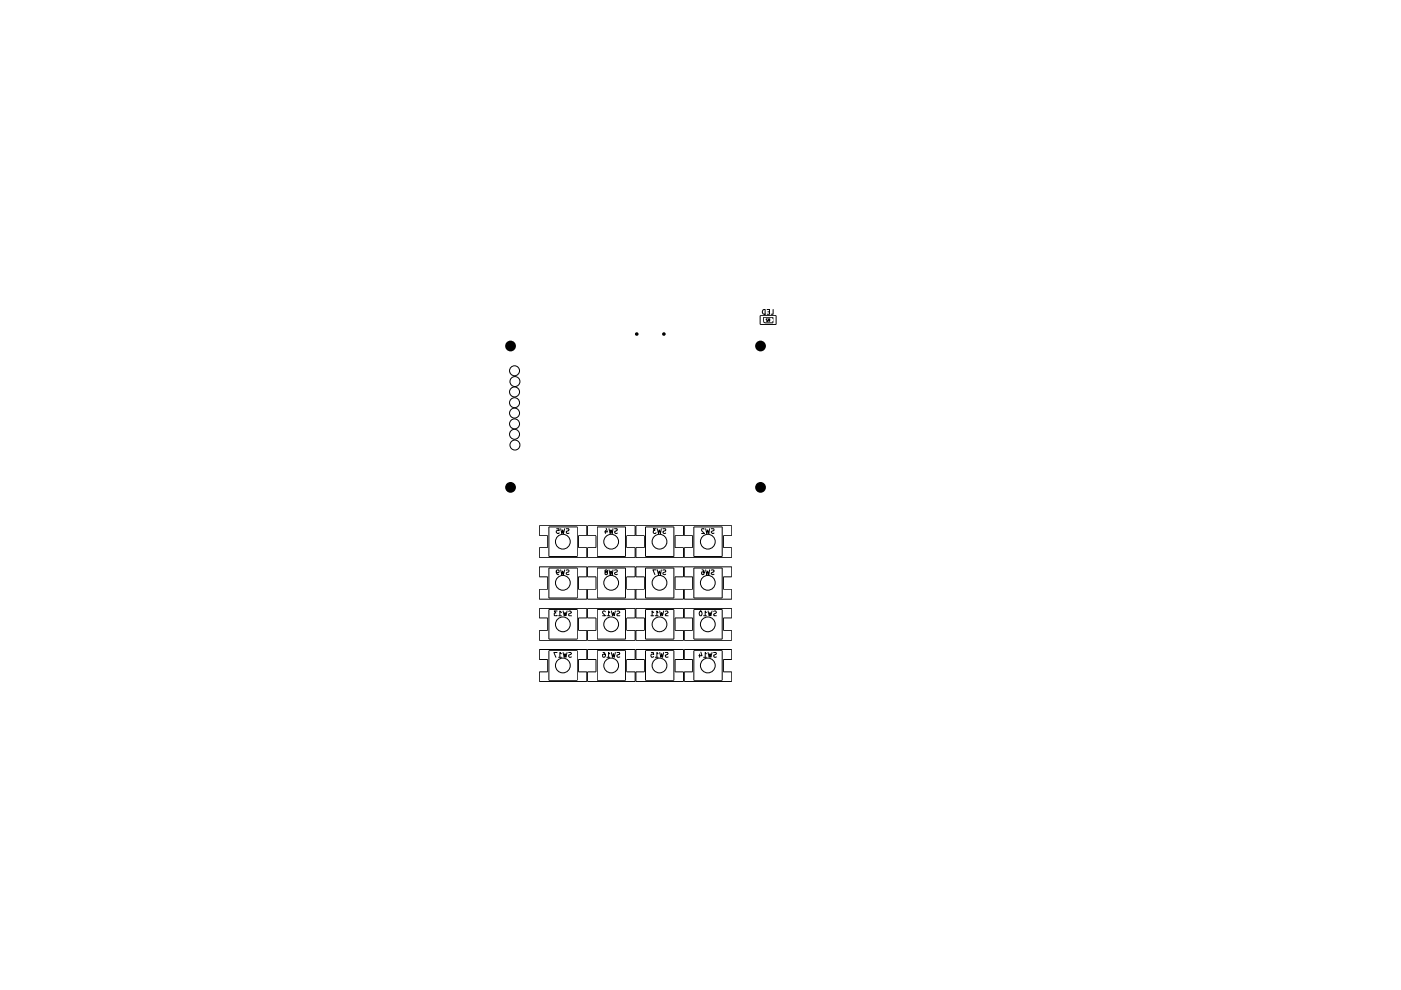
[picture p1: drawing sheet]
<svg xmlns="http://www.w3.org/2000/svg" width="297mm" height="210mm" viewBox="0 0 297 210" stroke-linecap="round" stroke-linejoin="round" font-family="sans-serif">
<g fill="none" stroke="#000" stroke-width=".21">
<path d="M161.2 66.9h3.3v1.9h-3.3zM161.7 65.8l.5-.2v1a.55 .55 0 0 1-.5-.2 .55 .55 0 0 1 0-.6zM161.8 67.3h2.1v1.2h-1.7l-.4-.3zM162.6 65.6h.6v1h-.6M162.8 67.6l-.4 .1 .4 .4h-.4M162.8 66.1h.4M162.9 67.7l.3-.1v.5l-.3-.2zM163.9 65.6v1h-.4M114.3 111.5h10.1v2.1h-1.8v2.5h1.8v2.1h-10.1v-2.1h1.8v-2.5h-1.8zM116.4 111.7h6v6.3h-6zM118 112.1h.5v.4h-.5l-.1 .4 .3 .2h.2l.1-.2M118.9 112.1l.2 1 .2-.7 .2 .7 .2-1"/>
<path d="M120.1 112.1h.5v.2v.2l-.5 .1v.4h.5M124.6 111.5h10.1v2.1h-1.8v2.5h1.8v2.1h-10.1v-2.1h1.8v-2.5h-1.8zM126.6 111.7h6v6.3h-6zM128.4 112.4v.7M128.5 112l.3 .8h-.6M129.1 112.1l.3 1 .1-.7 .3 .7 .2-1M130.3 112.1h.5a.36 .36 0 0 1 0 .4 .36 .36 0 0 1-.4 .1 .34 .34 0 0 0 .1 .4 .34 .34 0 0 0 .4 0M134.8 111.5h10.1v2.1h-1.8v2.5h1.8v2.1h-10.1v-2.1h1.8v-2.5h-1.8zM136.9 111.7h6v6.3h-6zM139.1 112.1h-.6l.4 .3-.4 .1v.4l.2 .2 .4-.2M139.4 112.1l.2 1 .2-.7 .2 .7 .2-1M140.5 112.1h.6v.4a.36 .36 0 0 0-.4 .1 .36 .36 0 0 0-.1 .4h.5"/>
<path d="M145.1 111.5h10.1v2.1h-1.8v2.5h1.8v2.1h-10.1v-2.1h1.8v-2.5h-1.8zM147.1 111.7h6v6.3h-6zM149.3 112.2l-.5-.1v.4l.6 .6h-.6M149.6 112.1l.3 1 .1-.7 .3 .7 .2-1M150.8 112.1l.6 .1-.1 .3-.5 .3 .2 .3 .4-.1M114.3 137.7h10.1v2.1h-1.8v2.7h1.8v2h-10.1v-2h1.8v-2.7h-1.8zM114.3 129h10.1v2h-1.8v2.6h1.8v2.2h-10.1v-2.2h1.8v-2.6h-1.8zM114.3 120.2h10.1v2.1h-1.8v2.6h1.8v2.1h-10.1v-2.1h1.8v-2.6h-1.8zM116.4 129.2h6v6.3h-6zM116.4 138h6v6.2h-6zM116.4 120.4h6v6.4h-6zM117.9 121.2l.2 .2h.3l.1-.5-.3-.1-.3 .2 .2 .8h.3"/>
<path d="M118.1 138.3h-.7l.5 1.1M118.1 129.5h-.6l.4 .5h-.4v.5h.6M118.4 139.4h.6M118.4 130.6h.6M118.9 120.8l.2 1 .2-.7 .2 .7 .2-1M119 138.6l-.3-.3v1.1M119 129.9l-.3-.4v1.1M119.4 138.3l.2 1.1 .2-.8 .2 .8 .2-1.1M119.4 129.5l.2 1.1 .2-.7 .2 .7 .2-1.1M120.1 120.9l.4-.1 .1 .2-.1 .3-.4 .2 .1 .3h.4M120.6 138.3h.4l.2 .2-.2 .3-.4 .1v.3l.1 .2 .5-.1M120.6 129.6l.3-.1 .3 .3-.6 .4v.3l.6 .1"/>
<path d="M124.6 137.7h10.1v2.1h-1.8v2.7h1.8v2h-10.1v-2h1.8v-2.7h-1.8zM124.6 129h10.1v2h-1.8v2.6h1.8v2.2h-10.1v-2.2h1.8v-2.6h-1.8zM124.6 120.2h10.1v2.1h-1.8v2.6h1.8v2.1h-10.1v-2.1h1.8v-2.6h-1.8zM126.6 129.2h6v6.3h-6zM126.6 138h6v6.2h-6zM126.6 120.4h6v6.4h-6zM127.8 138.3h.3l.3 .5-.1 .5-.4 .1-.1-.2v-.4l.3-.1 .3 .2M128.4 129.7l-.2-.2-.4 .2v.3l.6 .6h-.6M128.4 121.2l-.1 .1v.5h.1h.4v-.5l-.4-.1-.1-.3h.5v.3h-.2M128.7 139.4h.6M128.7 130.6h.6M129.1 120.8l.3 1 .1-.7 .3 .7 .2-1"/>
<path d="M129.3 138.6l-.3-.3v1.1M129.3 129.9l-.3-.4v1.1M129.6 138.3l.3 1.1 .1-.8 .2 .8 .3-1.1M129.6 129.5l.3 1.1 .1-.7 .2 .7 .3-1.1M130.3 120.9l.4-.1 .2 .2-.2 .3-.4 .2 .3 .3h.3M130.8 138.3h.5a.44 .44 0 0 1-.1 .5 .44 .44 0 0 1-.4 .1l.2 .5 .4-.1M130.8 129.6l.3-.1 .3 .3-.6 .4v.3l.6 .1M134.8 137.7h10.1v2.1h-1.8v2.7h1.8v2h-10.1v-2h1.8v-2.7h-1.8zM134.8 129h10.1v2h-1.8v2.6h1.8v2.2h-10.1v-2.2h1.8v-2.6h-1.8zM134.8 120.2h10.1v2.1h-1.8v2.6h1.8v2.1h-10.1v-2.1h1.8v-2.6h-1.8zM136.9 129.2h6v6.3h-6zM136.9 138h6v6.2h-6z"/>
<path d="M136.9 120.4h6v6.4h-6zM138 130.6h.6M138.1 138.3h.4l.1 .5-.4-.1-.2 .2 .1 .4 .3 .1 .2-.2M138.6 129.9l-.3-.4v1.1M138.9 139.4h.6M138.9 130.6h.6M139.1 120.8h-.7l.5 1M139.4 120.8l.2 1 .2-.7 .2 .7 .2-1M139.5 138.6l-.2-.3v1.1M139.5 129.9l-.2-.4v1.1M139.9 138.3l.2 1.1 .2-.8 .2 .8 .2-1.1M139.9 129.5l.2 1.1 .2-.7 .2 .7 .2-1.1"/>
<path d="M140.5 120.9h.6v.3l-.6 .3 .3 .3h.3M141.1 138.3h.5a.36 .36 0 0 1-.1 .4 .36 .36 0 0 1-.4 .2v.2l.1 .3 .4-.1M141.1 129.6h.5v.3l-.5 .2v.3v.2h.5M145.1 120.2h10.1v2.1h-1.8v2.6h1.8v2.1h-10.1v-2.1h1.8v-2.6h-1.8zM145.1 129h10.1v2h-1.8v2.6h1.8v2.2h-10.1v-2.2h1.8v-2.6h-1.8zM145.1 137.7h10.1v2.1h-1.8v2.7h1.8v2h-10.1v-2h1.8v-2.7h-1.8zM147.1 129.2h6v6.3h-6zM147.1 138h6v6.2h-6zM147.1 120.4h6v6.4h-6zM148.3 129.7l.2-.2a.53 .53 0 0 1 .3 .6 .53 .53 0 0 1-.4 .5l-.1-.4zM148.3 138.7v.7M148.6 138.3l.2 .7h-.6"/>
<path d="M148.8 120.8l.5 .3v.7h-.5v-.6h.4l.1 .2M149.2 139.4h.6M149.2 130.6h.6M149.6 120.8l.3 1 .1-.7 .3 .7 .2-1M149.8 138.6l-.3-.3v1.1M149.8 129.9l-.3-.4v1.1M150.1 138.3l.3 1.1 .1-.8 .2 .8 .3-1.1M150.1 129.5l.3 1.1 .1-.7 .2 .7 .3-1.1M150.8 120.9h.6v.3l-.6 .3 .2 .3h.4M151.3 138.3h.5l.1 .2-.1 .3-.4 .1v.4h.5M151.3 129.6l.4-.1 .2 .3-.2 .2-.3 .1v.5h.5"/>
<circle cx="109.1" cy="78.6" r="1.06"/>
<circle cx="109.1" cy="89.9" r="1.06"/>
<circle cx="109.1" cy="83.1" r="1.06"/>
<circle cx="109.1" cy="85.4" r="1.06"/>
<circle cx="109.1" cy="87.6" r="1.06"/>
<circle cx="109.1" cy="92.1" r="1.06"/>
<circle cx="109.2" cy="80.9" r="1.06"/>
<circle cx="109.2" cy="94.4" r="1.06"/>
<circle cx="119.3" cy="114.9" r="1.57"/>
<circle cx="129.6" cy="114.9" r="1.57"/>
<circle cx="139.8" cy="114.9" r="1.57"/>
<circle cx="150.1" cy="114.9" r="1.57"/>
<circle cx="119.3" cy="123.6" r="1.57"/>
<circle cx="119.3" cy="132.4" r="1.57"/>
<circle cx="129.6" cy="123.6" r="1.57"/>
<circle cx="129.6" cy="132.4" r="1.57"/>
<circle cx="139.8" cy="123.6" r="1.57"/>
<circle cx="139.8" cy="132.4" r="1.57"/>
<circle cx="150.1" cy="132.4" r="1.57"/>
<circle cx="150.1" cy="123.6" r="1.57"/>
<circle cx="119.3" cy="141.1" r="1.57"/>
<circle cx="129.6" cy="141.1" r="1.57"/>
<circle cx="139.8" cy="141.1" r="1.57"/>
<circle cx="150.1" cy="141.1" r="1.57"/>
</g>
<g fill="#000">
<circle cx="108.2" cy="73.4" r="1.14"/>
<circle cx="135" cy="70.8" r=".38"/>
<circle cx="140.8" cy="70.8" r=".38"/>
<circle cx="161.2" cy="73.4" r="1.14"/>
<circle cx="108.2" cy="103.3" r="1.14"/>
<circle cx="161.2" cy="103.3" r="1.14"/>
</g>
<g fill="#fff">
<path d="M156.2 86.4l.3 .2-.1 .2-.3-.2z"/>
<path d="M154.9 85l.3 .2-.1 .2-.3-.2z"/>
<path d="M155.6 85.7l.3 .2-.1 .2-.4-.2z"/>
<path d="M156.2 85l.3 .2-.1 .2-.3-.2z"/>
<path d="M154.9 86.4l.3 .2-.1 .2-.3-.2z"/>
<path d="M154.1 85.7l.3 .2-.1 .2-.3-.2z"/>
<path d="M156.9 87.1l.3 .2-.1 .2-.3-.2z"/>
<path d="M154.1 87.1l.3 .2-.1 .2-.3-.2z"/>
<path d="M156.2 87.8l.3 .2-.1 .2-.3-.2z"/>
<path d="M155.6 87.1l.3 .2-.1 .2-.4-.2z"/>
<path d="M156.9 85.7l.3 .2-.1 .2-.3-.2z"/>
<path d="M154.9 87.8l.3 .2-.1 .2-.3-.2z"/>
</g>
<path d="M133.6 69.7v1.1M133.6 74.1v.6M142.2 69.7v1.1M142.2 74.1v.6" fill="none" stroke="#fff" stroke-width=".59"/>
<g fill="#fff">
<path d="M134.7 72.2l.3 .1-.1 .2-.3-.2z"/>
<path d="M143.8 70.9l.3 .2-.1 .2-.3-.2z"/>
<path d="M135 74.7l.3 .2-.1 .2-.3-.2z"/>
<path d="M136.8 74.2l.3 .2-.1 .2-.3-.2z"/>
<path d="M136.3 72.2l.3 .1-.1 .2-.4-.2z"/>
<path d="M136.8 75.5l.3 .1-.1 .2-.3-.2z"/>
<path d="M140 81.7l.3 .2-.1 .2-.3-.2z"/>
<path d="M132 76.4l.3 .2-.1 .2-.3-.2z"/>
<path d="M121.6 73.7l.3 .2-.1 .2-.3-.2z"/>
<path d="M131 77.9l.3 .2-.1 .2-.3-.2z"/>
<path d="M128.3 72.4l.3 .2-.1 .2-.3-.2z"/>
<path d="M125.5 72.7l.3 .2-.1 .1-.3-.1z"/>
<path d="M150 73.9l.3 .2-.1 .2-.3-.2z"/>
<path d="M163.7 67.7l.3 .2-.1 .1-.3-.1z"/>
<path d="M153.5 75.2l.3 .2-.1 .2-.3-.2z"/>
<path d="M153.8 71.7l.3 .1-.1 .2-.3-.2z"/>
<path d="M151.2 67.7l.4 .2-.2 .1-.3-.1z"/>
<path d="M154.4 79.2l.3 .2-.1 .2-.3-.2z"/>
<path d="M156.9 79.2l.3 .2-.1 .2-.3-.2z"/>
<path d="M155.6 79.2l.4 .2-.2 .2-.3-.2z"/>
<path d="M160.7 79.2l.3 .2-.1 .2-.3-.2z"/>
<path d="M158.2 79.2l.3 .2-.1 .2-.3-.2z"/>
<path d="M159.5 79.2l.3 .2-.1 .2-.4-.2z"/>
<path d="M153.1 79.2l.3 .2-.1 .2-.3-.2z"/>
<path d="M150.6 79.2l.3 .2-.1 .2-.3-.2z"/>
<path d="M128.5 78l.3 .2-.1 .2-.3-.2z"/>
<path d="M107.7 97.4l.3 .2-.1 .2-.3-.2z"/>
<path d="M111.3 80.7l.3 .2-.1 .2-.3-.2z"/>
<path d="M113.5 76.6l.3 .2-.1 .2-.3-.2z"/>
<path d="M129.2 93.9l.3 .2-.1 .2-.3-.2z"/>
<path d="M138.8 88l.3 .2-.1 .2-.3-.2z"/>
<path d="M146.8 96.7l.3 .2-.1 .2-.4-.2z"/>
<path d="M149.5 99.7l.4 .2-.1 .2-.4-.2z"/>
<path d="M146.8 94.7l.3 .2-.1 .2-.4-.2z"/>
<path d="M145.5 93.7l.3 .2-.1 .1-.3-.1z"/>
<path d="M149.2 94.5l.3 .2-.1 .2-.3-.2z"/>
<path d="M143.8 116.9l.3 .2-.1 .2-.3-.2z"/>
<path d="M143.8 143.2l.3 .2-.1 .2-.3-.2z"/>
<path d="M125.5 143.2l.3 .2-.1 .2-.3-.2z"/>
<path d="M143.8 125.7l.3 .2-.1 .1-.3-.1z"/>
<path d="M143.8 134.4l.3 .2-.1 .2-.3-.2z"/>
<path d="M133.5 116.9l.4 .2-.2 .2-.3-.2z"/>
<path d="M122.5 103.7l.4 .1-.2 .2-.3-.2z"/>
<path d="M119 101.2l.3 .2-.1 .2-.3-.2z"/>
<path d="M120.6 94.9l.3 .1-.1 .2-.3-.2z"/>
<path d="M115.3 129.9l.3 .2-.1 .2-.4-.2z"/>
<path d="M125.5 116.9l.3 .2-.1 .2-.3-.2z"/>
<path d="M115.3 112.5l.3 .1-.1 .2-.4-.2z"/>
<path d="M125.5 134.4l.3 .2-.1 .2-.3-.2z"/>
<path d="M115.3 121.2l.3 .2-.1 .2-.4-.2z"/>
<path d="M125.5 125.7l.3 .2-.1 .1-.3-.1z"/>
<path d="M123.2 116.9l.3 .2-.1 .2-.3-.2z"/>
<path d="M115.3 138.7l.3 .2-.1 .2-.4-.2z"/>
<path d="M141.5 98.9l.3 .2-.1 .2-.3-.2z"/>
<path d="M142.8 95.7l.3 .2-.1 .2-.3-.2z"/>
<path d="M142.7 105.1l.3 .2-.1 .2-.3-.2z"/>
<path d="M134 99.4l.3 .2-.1 .2-.3-.2z"/>
<path d="M140.5 101.7l.3 .2-.1 .2-.3-.2z"/>
<circle cx="118.8" cy="78.9" r=".38"/>
<circle cx="120.4" cy="90.8" r=".38"/>
<circle cx="111.1" cy="78.6" r=".38"/>
<circle cx="149.4" cy="92.8" r=".38"/>
<circle cx="124.6" cy="96.7" r=".38"/>
<circle cx="121.1" cy="99.6" r=".38"/>
<circle cx="134.2" cy="101.4" r=".38"/>
<circle cx="139.2" cy="105.3" r=".38"/>
</g>
</svg>
